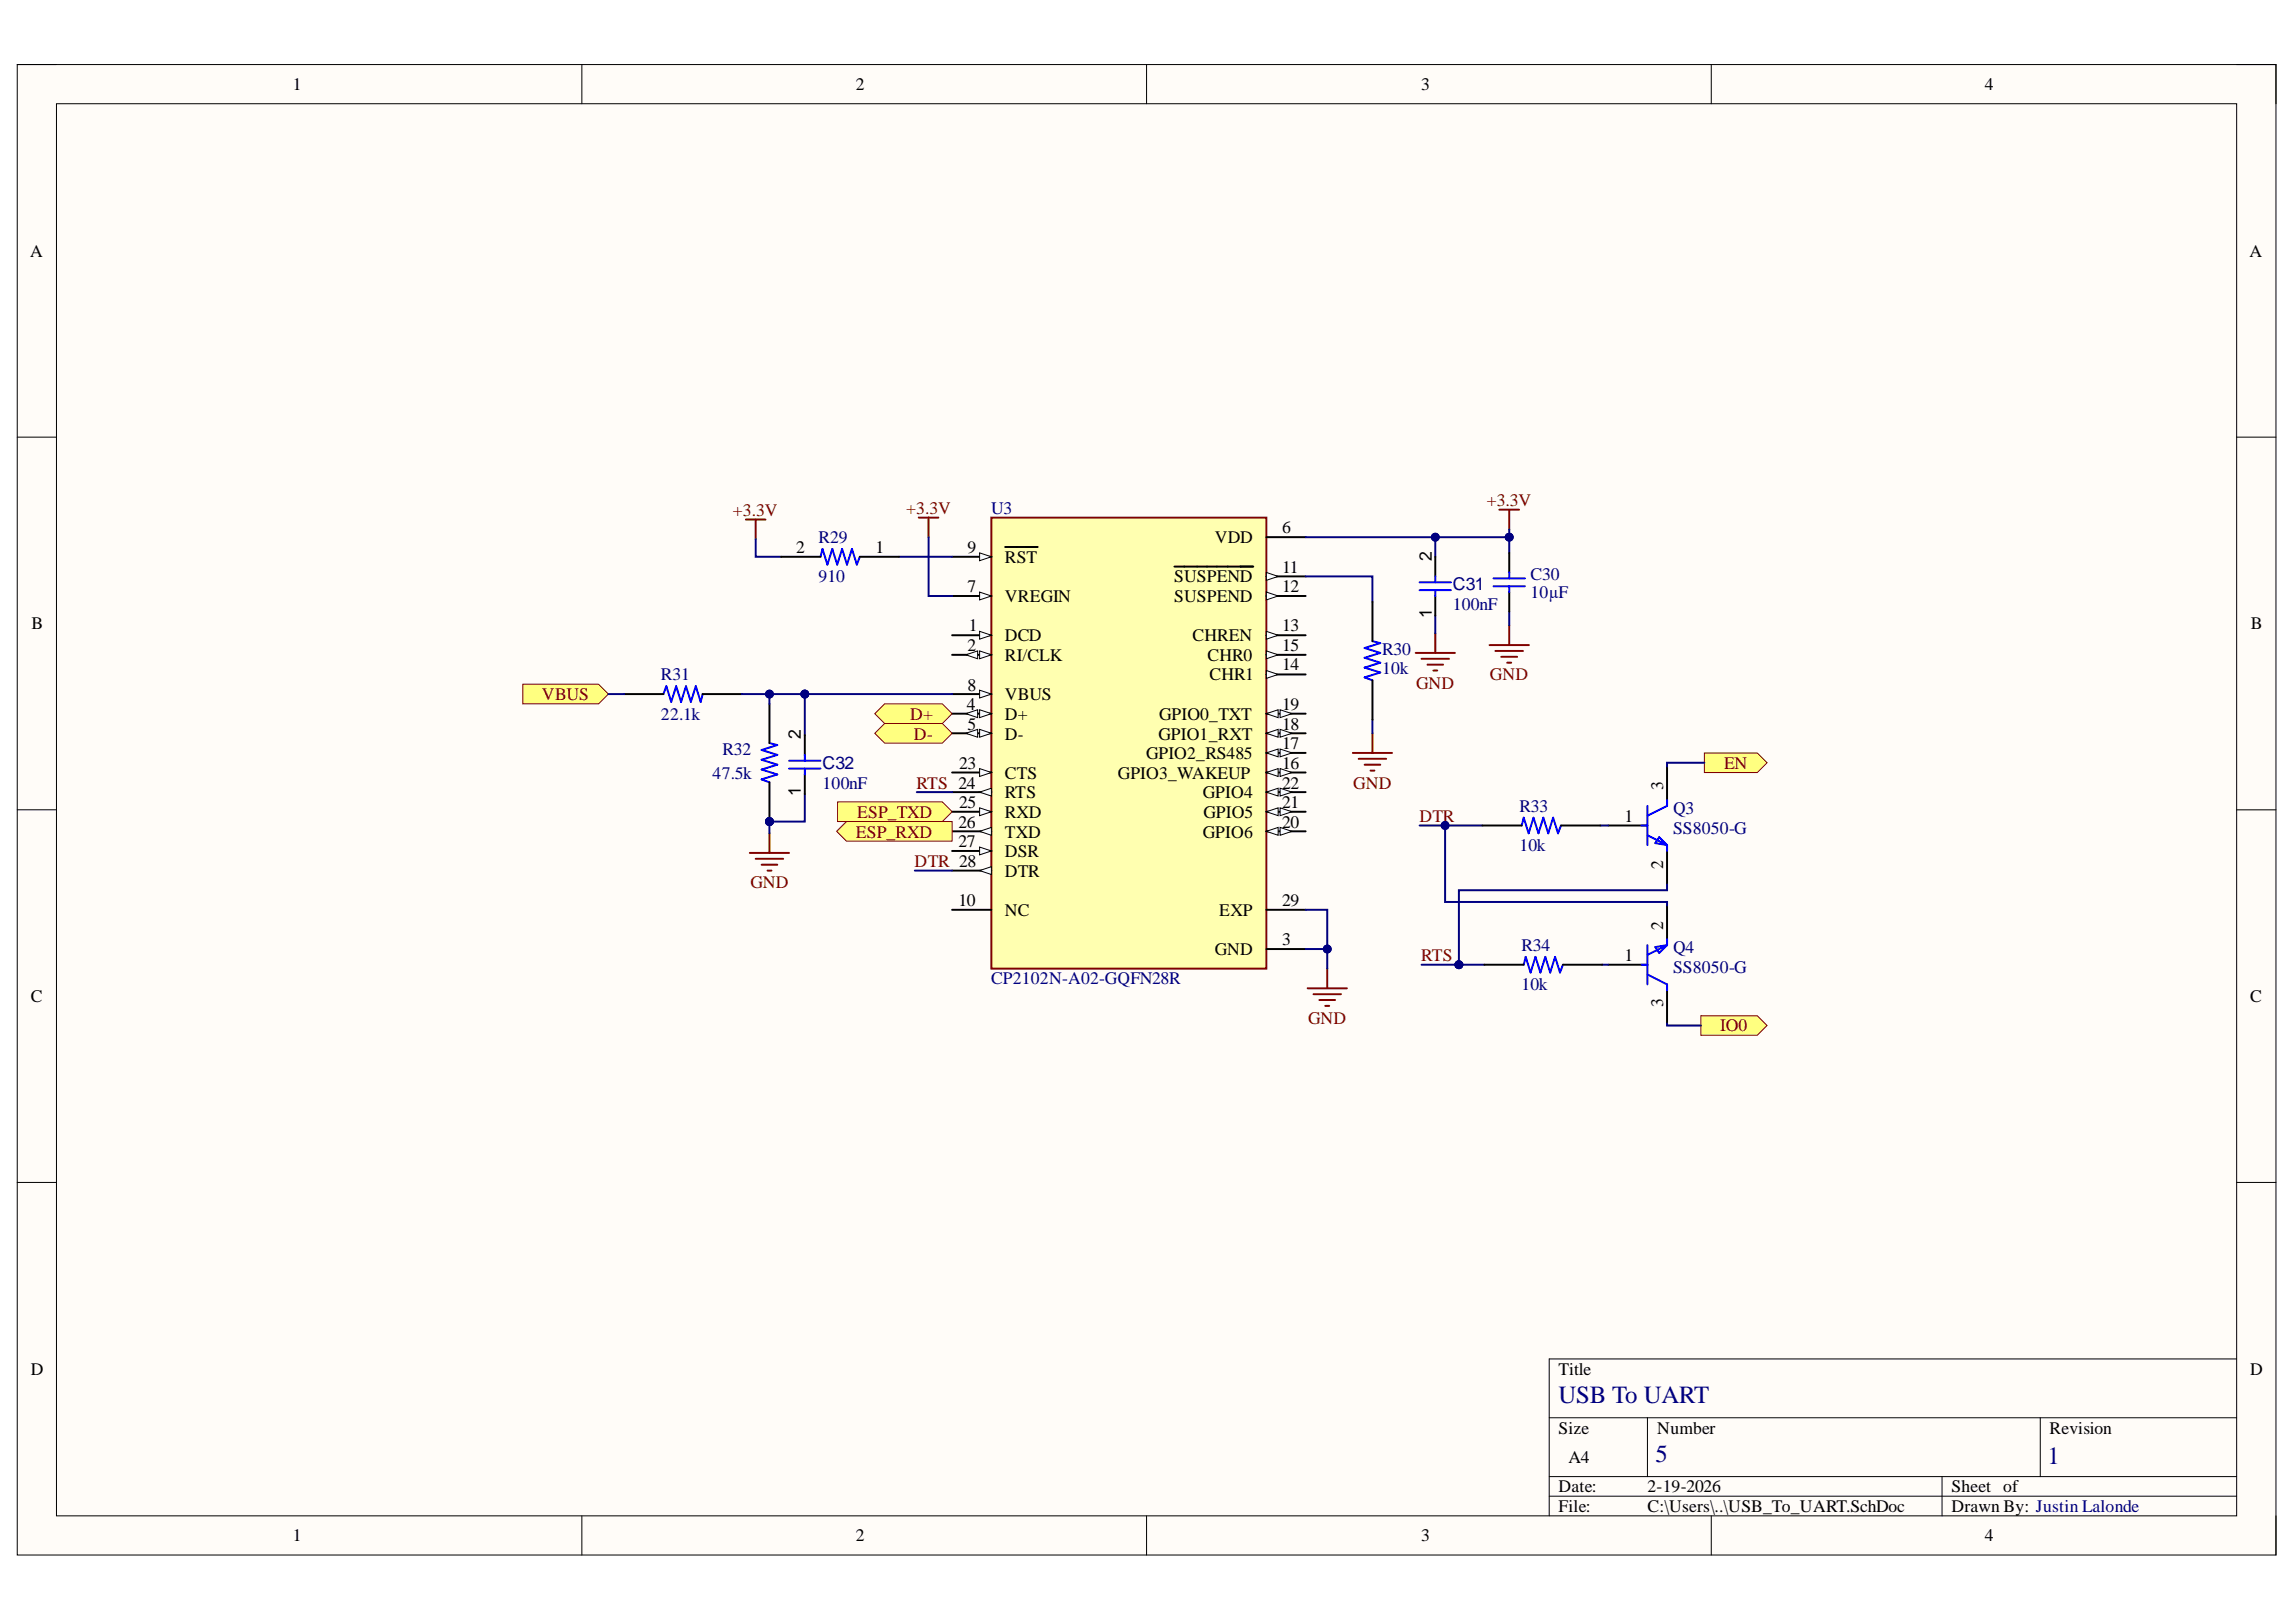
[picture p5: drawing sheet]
<svg xmlns="http://www.w3.org/2000/svg" width="297mm" height="210mm" viewBox="0 0 297 210" stroke-linecap="round" stroke-linejoin="round" font-family="sans-serif">
<defs><g id="words">
<g font-size="3.2" fill="#000080">
<text x="201.6" y="181.6">USB To UART</text>
<text x="214.2" y="189.2">5</text>
<text x="264.9" y="189.4">1</text>
</g>
<g font-size="2.3">
<text x="37.9" y="11.7">1</text>
<text x="110.7" y="11.7">2</text>
<text x="183.9" y="11.7">3</text>
<text x="256.8" y="11.7">4</text>
<text x="3.9" y="33.3">A</text>
<text x="291" y="33.3">A</text>
<text x="103" y="71.6">2</text>
<text x="113.3" y="71.6">1</text>
<text x="125.2" y="71.6">9</text>
<text x="157.2" y="70.3">VDD</text>
<text x="165.9" y="69">6</text>
<text x="125.2" y="76.6">7</text>
<text x="130" y="72.8">RST</text>
<text x="130" y="77.9">VREGIN</text>
<text x="151.9" y="75.4">SUSPEND</text>
<text x="151.9" y="77.9">SUSPEND</text>
<text x="165.9" y="74.1">11</text>
<text x="165.9" y="76.6">12</text>
<text x="185.2" y="72.6" transform="rotate(-90 185.2 72.6)">2</text>
<text x="4.1" y="81.4">B</text>
<text x="125.3" y="81.7">1</text>
<text x="130" y="83">DCD</text>
<text x="154.3" y="83">CHREN</text>
<text x="165.9" y="81.7">13</text>
<text x="185.2" y="80" transform="rotate(-90 185.2 80)">1</text>
<text x="291.2" y="81.4">B</text>
<text x="125.2" y="84.2">2</text>
<text x="125.2" y="89.4">8</text>
<text x="130" y="85.5">RI/CLK</text>
<text x="156.2" y="85.5">CHR0</text>
<text x="156.5" y="88">CHR1</text>
<text x="165.9" y="84.2">15</text>
<text x="165.9" y="86.8">14</text>
<text x="103.6" y="95.6" transform="rotate(-90 103.6 95.6)">2</text>
<text x="125.1" y="91.9">4</text>
<text x="125.2" y="94.5">5</text>
<text x="130" y="90.7">VBUS</text>
<text x="130" y="93.2">D+</text>
<text x="130" y="95.7">D-</text>
<text x="149.9" y="95.7">GPIO1_RXT</text>
<text x="150" y="93.2">GPIO0_TXT</text>
<text x="165.9" y="91.9">19</text>
<text x="165.9" y="94.5">18</text>
<text x="124.1" y="99.5">23</text>
<text x="130" y="100.8">CTS</text>
<text x="144.6" y="100.8">GPIO3_WAKEUP</text>
<text x="148.3" y="98.3">GPIO2_RS485</text>
<text x="165.9" y="97">17</text>
<text x="165.9" y="99.5">16</text>
<text x="103.6" y="103.1" transform="rotate(-90 103.6 103.1)">1</text>
<text x="124" y="107.1">26</text>
<text x="124.1" y="104.6">25</text>
<text x="130" y="103.3">RTS</text>
<text x="130" y="105.9">RXD</text>
<text x="155.6" y="103.3">GPIO4</text>
<text x="155.7" y="105.9">GPIO5</text>
<text x="165.9" y="102.1">22</text>
<text x="165.9" y="104.6">21</text>
<text x="165.9" y="107.1">20</text>
<text x="210.2" y="106.4">1</text>
<text x="215.2" y="102.2" transform="rotate(-90 215.2 102.2)">3</text>
<text x="124" y="109.7">27</text>
<text x="130" y="108.4">TXD</text>
<text x="130" y="110.9">DSR</text>
<text x="130" y="113.5">DTR</text>
<text x="155.6" y="108.4">GPIO6</text>
<text x="215.2" y="112.4" transform="rotate(-90 215.2 112.4)">2</text>
<text x="124" y="117.3">10</text>
<text x="130" y="118.5">NC</text>
<text x="157.7" y="118.5">EXP</text>
<text x="165.9" y="117.3">29</text>
<text x="157.2" y="123.6">GND</text>
<text x="165.9" y="122.3">3</text>
<text x="210.2" y="124.4">1</text>
<text x="215.2" y="120.3" transform="rotate(-90 215.2 120.3)">2</text>
<text x="4" y="129.7">C</text>
<text x="215.2" y="130.4" transform="rotate(-90 215.2 130.4)">3</text>
<text x="291.1" y="129.7">C</text>
<text x="4" y="177.9">D</text>
<text x="201.6" y="177.9">Title</text>
<text x="291.1" y="177.9">D</text>
<text x="201.6" y="185.5">Size</text>
<text x="214.4" y="185.5">Number</text>
<text x="265.2" y="185.5">Revision</text>
<text x="202.9" y="189.3">A4</text>
<text x="201.6" y="193.1">Date:</text>
<text x="201.6" y="195.7">File:</text>
<text x="213.1" y="193.1">2-19-2026</text>
<text x="213.1" y="195.7">C:\Users\..\USB_To_UART.SchDoc</text>
<text x="252.5" y="193.1">Sheet of</text>
<text x="252.5" y="195.7">Drawn By: Justin Lalonde</text>
<text x="37.9" y="199.5">1</text>
<text x="110.7" y="199.5">2</text>
<text x="183.9" y="199.5">3</text>
<text x="256.8" y="199.5">4</text>
</g>
<g font-size="2.3" fill="#800000">
<text x="192.3" y="65.5">+3.3V</text>
<text x="94.8" y="66.7">+3.3V</text>
<text x="117.2" y="66.5">+3.3V</text>
<text x="183.2" y="89.1">GND</text>
<text x="192.8" y="88">GND</text>
<text x="70.1" y="90.7">VBUS</text>
<text x="117.7" y="93.2">D+</text>
<text x="118.2" y="95.7">D-</text>
<text x="223" y="99.5">EN</text>
<text x="110.9" y="105.9">ESP_TXD</text>
<text x="118.6" y="102.1">RTS 24</text>
<text x="175.1" y="102.1">GND</text>
<text x="183.6" y="106.4">DTR</text>
<text x="110.7" y="108.4">ESP_RXD</text>
<text x="118.3" y="112.2">DTR 28</text>
<text x="97.1" y="115">GND</text>
<text x="183.9" y="124.4">RTS</text>
<text x="169.2" y="132.5">GND</text>
<text x="222.5" y="133.5">IO0</text>
</g>
<g font-size="2.3" fill="#000080">
<text x="105.9" y="70.3">R29</text>
<text x="128.2" y="66.5">U3</text>
<text x="105.9" y="75.4">910</text>
<text x="187.9" y="76.4">C31</text>
<text x="198" y="77.4">10µF</text>
<text x="198" y="75.1">C30</text>
<text x="187.9" y="78.9">100nF</text>
<text x="85.5" y="88">R31</text>
<text x="178.8" y="87.3">10k</text>
<text x="178.8" y="84.7">R30</text>
<text x="85.5" y="93.2">22.1k</text>
<text x="92.2" y="100.8">47.5k</text>
<text x="93.5" y="97.7">R32</text>
<text x="106.4" y="99.5">C32</text>
<text x="106.4" y="102.1">100nF</text>
<text x="196.6" y="105.1">R33</text>
<text x="216.4" y="105.3">Q3</text>
<text x="216.4" y="107.9">SS8050-G</text>
<text x="196.6" y="110.2">10k</text>
<text x="196.8" y="123.1">R34</text>
<text x="216.4" y="123.3">Q4</text>
<text x="216.4" y="125.9">SS8050-G</text>
<text x="128.2" y="127.4">CP2102N-A02-GQFN28R</text>
<text x="196.8" y="128.2">10k</text>
</g>
</g></defs>
<path d="M2.2 8.4h292.2v192.8h-292.2z" fill-rule="evenodd" fill="#fffcf8"/>
<path d="M2.2 8.4h292.2v192.8h-292.2z" fill="none" stroke="#000" stroke-width=".13"/>
<path d="M7.3 13.4h282.1v182.8h-282.1z" fill-rule="evenodd" fill="#fffcf8"/>
<g fill="none" stroke="#000" stroke-width=".13">
<path d="M2.2 8.3h5.1M7.3 13.4h282.1v182.8h-282.1zM75.3 8.3v5.1M148.3 8.3v5.1M221.4 8.4v5M289.4 8.4h5v5M2.2 56.6h5.1M289.4 56.6h5M2.2 104.8h5.1M289.4 104.8h5M2.2 153h5.1M289.4 153h5"/>
<path d="M289.4 175.9h-89v20.3M75.3 196.2v5M148.3 196.2v5M200.4 183.5h89M200.4 191.1h89M200.4 193.6h89M213.1 183.5v7.6M221.4 196.2v5M251.2 191.1v5.1M264 183.5v7.6M294.4 196.2v5"/>
</g>
<path d="M128.3 67h35.5v58.4h-35.5z" fill-rule="evenodd" fill="#ffffb0"/>
<path d="M128.3 67h35.5v58.4h-35.5z" fill="none" stroke="#800000" stroke-width=".25"/>
<path d="M123.2 72.1h5.1" fill="none" stroke="#000" stroke-width=".25"/>
<path d="M126.7 71.5l1.6 .6-1.6 .5z" fill="#f8fcff"/>
<path d="M126.7 71.5l1.6 .6-1.6 .5z" fill="none" stroke="#000" stroke-width=".13"/>
<path d="M123.2 77.1h5.1M130 70.8h4.2" fill="none" stroke="#000" stroke-width=".25"/>
<path d="M126.7 76.6l1.6 .5-1.6 .5z" fill="#f8fcff"/>
<path d="M126.7 76.6l1.6 .5-1.6 .5z" fill="none" stroke="#000" stroke-width=".13"/>
<path d="M123.2 82.2h5.1" fill="none" stroke="#000" stroke-width=".25"/>
<path d="M126.7 81.7l1.6 .5-1.6 .5z" fill="#f8fcff"/>
<path d="M126.7 81.7l1.6 .5-1.6 .5z" fill="none" stroke="#000" stroke-width=".13"/>
<path d="M123.2 84.7h5.1" fill="none" stroke="#000" stroke-width=".25"/>
<path d="M126.7 84.2l1.6 .5-1.6 .5z" fill="#f8fcff"/>
<path d="M126.7 84.2l1.6 .5-1.6 .5z" fill="none" stroke="#000" stroke-width=".13"/>
<path d="M125 84.7l1.5-.5v1z" fill="#f8fcff"/>
<path d="M125 84.7l1.5-.5v1z" fill="none" stroke="#000" stroke-width=".13"/>
<path d="M123.2 89.8h5.1" fill="none" stroke="#000" stroke-width=".25"/>
<path d="M126.7 89.3l1.6 .5-1.6 .5z" fill="#f8fcff"/>
<path d="M126.7 89.3l1.6 .5-1.6 .5z" fill="none" stroke="#000" stroke-width=".13"/>
<path d="M123.2 92.4h5.1" fill="none" stroke="#000" stroke-width=".25"/>
<path d="M126.7 91.8l1.6 .6-1.6 .5z" fill="#f8fcff"/>
<path d="M126.7 91.8l1.6 .6-1.6 .5z" fill="none" stroke="#000" stroke-width=".13"/>
<path d="M125 92.4l1.5-.6v1.1z" fill="#f8fcff"/>
<path d="M125 92.4l1.5-.6v1.1z" fill="none" stroke="#000" stroke-width=".13"/>
<path d="M123.2 94.9h5.1" fill="none" stroke="#000" stroke-width=".25"/>
<path d="M126.7 94.4l1.6 .5-1.6 .5z" fill="#f8fcff"/>
<path d="M126.7 94.4l1.6 .5-1.6 .5z" fill="none" stroke="#000" stroke-width=".13"/>
<path d="M125 94.9l1.5-.5v1z" fill="#f8fcff"/>
<path d="M125 94.9l1.5-.5v1z" fill="none" stroke="#000" stroke-width=".13"/>
<path d="M123.2 100h5.1" fill="none" stroke="#000" stroke-width=".25"/>
<path d="M126.7 99.5l1.6 .5-1.6 .5z" fill="#f8fcff"/>
<path d="M126.7 99.5l1.6 .5-1.6 .5z" fill="none" stroke="#000" stroke-width=".13"/>
<path d="M123.2 102.5h5.1" fill="none" stroke="#000" stroke-width=".25"/>
<path d="M126.7 102.5l1.6-.5v1z" fill="#f8fcff"/>
<path d="M126.7 102.5l1.6-.5v1z" fill="none" stroke="#000" stroke-width=".13"/>
<path d="M123.2 105h5.1" fill="none" stroke="#000" stroke-width=".25"/>
<path d="M126.7 104.5l1.6 .5-1.6 .6z" fill="#f8fcff"/>
<path d="M126.7 104.5l1.6 .5-1.6 .6z" fill="none" stroke="#000" stroke-width=".13"/>
<path d="M123.2 107.6h5.1" fill="none" stroke="#000" stroke-width=".25"/>
<path d="M126.7 107.6l1.6-.5v1z" fill="#f8fcff"/>
<path d="M126.7 107.6l1.6-.5v1z" fill="none" stroke="#000" stroke-width=".13"/>
<path d="M123.2 110.1h5.1" fill="none" stroke="#000" stroke-width=".25"/>
<path d="M126.7 109.6l1.6 .5-1.6 .5z" fill="#f8fcff"/>
<path d="M126.7 109.6l1.6 .5-1.6 .5z" fill="none" stroke="#000" stroke-width=".13"/>
<path d="M123.2 112.7h5.1" fill="none" stroke="#000" stroke-width=".25"/>
<path d="M126.7 112.7l1.6-.5v1z" fill="#f8fcff"/>
<path d="M126.7 112.7l1.6-.5v1z" fill="none" stroke="#000" stroke-width=".13"/>
<path d="M163.8 69.5h5.1M163.8 74.6h5.1M123.2 117.7h5.1" fill="none" stroke="#000" stroke-width=".25"/>
<path d="M163.8 74.1l1.6 .5-1.6 .5z" fill="#f8fcff"/>
<path d="M163.8 74.1l1.6 .5-1.6 .5z" fill="none" stroke="#000" stroke-width=".13"/>
<path d="M151.9 73.3h10.2M163.8 77.1h5.1" fill="none" stroke="#000" stroke-width=".25"/>
<path d="M163.8 76.6l1.6 .5-1.6 .5z" fill="#f8fcff"/>
<path d="M163.8 76.6l1.6 .5-1.6 .5z" fill="none" stroke="#000" stroke-width=".13"/>
<path d="M163.8 82.2h5.1" fill="none" stroke="#000" stroke-width=".25"/>
<path d="M163.8 81.7l1.6 .5-1.6 .5z" fill="#f8fcff"/>
<path d="M163.8 81.7l1.6 .5-1.6 .5z" fill="none" stroke="#000" stroke-width=".13"/>
<path d="M163.8 84.7h5.1" fill="none" stroke="#000" stroke-width=".25"/>
<path d="M163.8 84.2l1.6 .5-1.6 .5z" fill="#f8fcff"/>
<path d="M163.8 84.2l1.6 .5-1.6 .5z" fill="none" stroke="#000" stroke-width=".13"/>
<path d="M163.8 87.3h5.1" fill="none" stroke="#000" stroke-width=".25"/>
<path d="M163.8 86.8l1.6 .5-1.6 .5z" fill="#f8fcff"/>
<path d="M163.8 86.8l1.6 .5-1.6 .5z" fill="none" stroke="#000" stroke-width=".13"/>
<path d="M163.8 92.4h5.1" fill="none" stroke="#000" stroke-width=".25"/>
<path d="M163.8 92.4l1.6-.6v1.1z" fill="#f8fcff"/>
<path d="M163.8 92.4l1.6-.6v1.1z" fill="none" stroke="#000" stroke-width=".13"/>
<path d="M165.6 91.8l1.5 .6-1.5 .5z" fill="#f8fcff"/>
<path d="M165.6 91.8l1.5 .6-1.5 .5z" fill="none" stroke="#000" stroke-width=".13"/>
<path d="M163.8 94.9h5.1" fill="none" stroke="#000" stroke-width=".25"/>
<path d="M163.8 94.9l1.6-.5v1z" fill="#f8fcff"/>
<path d="M163.8 94.9l1.6-.5v1z" fill="none" stroke="#000" stroke-width=".13"/>
<path d="M165.6 94.4l1.5 .5-1.5 .5z" fill="#f8fcff"/>
<path d="M165.6 94.4l1.5 .5-1.5 .5z" fill="none" stroke="#000" stroke-width=".13"/>
<path d="M163.8 97.4h5.1" fill="none" stroke="#000" stroke-width=".25"/>
<path d="M163.8 97.4l1.6-.5v1z" fill="#f8fcff"/>
<path d="M163.8 97.4l1.6-.5v1z" fill="none" stroke="#000" stroke-width=".13"/>
<path d="M165.6 96.9l1.5 .5-1.5 .5z" fill="#f8fcff"/>
<path d="M165.6 96.9l1.5 .5-1.5 .5z" fill="none" stroke="#000" stroke-width=".13"/>
<path d="M163.8 100h5.1" fill="none" stroke="#000" stroke-width=".25"/>
<path d="M163.8 100l1.6-.5v1z" fill="#f8fcff"/>
<path d="M163.8 100l1.6-.5v1z" fill="none" stroke="#000" stroke-width=".13"/>
<path d="M165.6 99.5l1.5 .5-1.5 .5z" fill="#f8fcff"/>
<path d="M165.6 99.5l1.5 .5-1.5 .5z" fill="none" stroke="#000" stroke-width=".13"/>
<path d="M163.8 102.5h5.1" fill="none" stroke="#000" stroke-width=".25"/>
<path d="M163.8 102.5l1.6-.5v1z" fill="#f8fcff"/>
<path d="M163.8 102.5l1.6-.5v1z" fill="none" stroke="#000" stroke-width=".13"/>
<path d="M165.6 102l1.5 .5-1.5 .5z" fill="#f8fcff"/>
<path d="M165.6 102l1.5 .5-1.5 .5z" fill="none" stroke="#000" stroke-width=".13"/>
<path d="M163.8 105h5.1" fill="none" stroke="#000" stroke-width=".25"/>
<path d="M163.8 105l1.6-.5v1.1z" fill="#f8fcff"/>
<path d="M163.8 105l1.6-.5v1.1z" fill="none" stroke="#000" stroke-width=".13"/>
<path d="M165.6 104.5l1.5 .5-1.5 .6z" fill="#f8fcff"/>
<path d="M165.6 104.5l1.5 .5-1.5 .6z" fill="none" stroke="#000" stroke-width=".13"/>
<path d="M163.8 107.6h5.1" fill="none" stroke="#000" stroke-width=".25"/>
<path d="M163.8 107.6l1.6-.5v1z" fill="#f8fcff"/>
<path d="M163.8 107.6l1.6-.5v1z" fill="none" stroke="#000" stroke-width=".13"/>
<path d="M165.6 107.1l1.5 .5-1.5 .5z" fill="#f8fcff"/>
<path d="M165.6 107.1l1.5 .5-1.5 .5z" fill="none" stroke="#000" stroke-width=".13"/>
<path d="M163.8 117.7h5.1M163.8 122.8h5.1" fill="none" stroke="#000" stroke-width=".25"/>
<path d="M96.5 67.2h2.5M97.8 67.2v2.6M118.9 67h2.5M120.1 67v2.5" fill="none" stroke="#800000" stroke-width=".25"/>
<path d="M113.2 94.9l1.2-1.3h7.5l1.3 1.3-1.3 1.3h-7.5z" fill-rule="evenodd" fill="#ffff80"/>
<path d="M113.2 94.9l1.2-1.3h7.5l1.3 1.3-1.3 1.3h-7.5z" fill="none" stroke="#800000" stroke-width=".13"/>
<path d="M113.2 92.4l1.2-1.3h7.5l1.3 1.3-1.3 1.2h-7.5z" fill-rule="evenodd" fill="#ffff80"/>
<path d="M113.2 92.4l1.2-1.3h7.5l1.3 1.3-1.3 1.2h-7.5z" fill="none" stroke="#800000" stroke-width=".13"/>
<path d="M97 110.4h5.1M97.8 111.1h3.5M98.5 111.9h2.1M99.3 112.7h.5M99.5 107.8v2.6" fill="none" stroke="#800000" stroke-width=".25"/>
<path d="M67.6 88.5h9.8l1.3 1.3-1.3 1.3h-9.8z" fill-rule="evenodd" fill="#ffff80"/>
<path d="M67.6 88.5h9.8l1.3 1.3-1.3 1.3h-9.8z" fill="none" stroke="#800000" stroke-width=".13"/>
<path d="M108.4 103.8h13.5l1.3 1.2-1.3 1.3h-13.5z" fill-rule="evenodd" fill="#ffff80"/>
<path d="M108.4 103.8h13.5l1.3 1.2-1.3 1.3h-13.5z" fill="none" stroke="#800000" stroke-width=".13"/>
<path d="M108.2 107.6l1.3-1.3h13.7v2.6h-13.7z" fill-rule="evenodd" fill="#ffff80"/>
<path d="M108.2 107.6l1.3-1.3h13.7v2.6h-13.7z" fill="none" stroke="#800000" stroke-width=".13"/>
<path d="M175 97.4h5.1M175.8 98.2h3.5M176.5 99h2.1M177.3 99.7h.5M177.6 94.9v2.5M169.2 127.9h5.1M169.9 128.7h3.6M170.7 129.4h2M171.5 130.2h.5M171.7 125.4v2.5" fill="none" stroke="#800000" stroke-width=".25"/>
<path d="M220.5 97.4h6.8l1.3 1.3-1.3 1.3h-6.8z" fill-rule="evenodd" fill="#ffff80"/>
<path d="M220.5 97.4h6.8l1.3 1.3-1.3 1.3h-6.8z" fill="none" stroke="#800000" stroke-width=".13"/>
<path d="M220 131.4h7.3l1.3 1.3-1.3 1.3h-7.3z" fill-rule="evenodd" fill="#ffff80"/>
<path d="M220 131.4h7.3l1.3 1.3-1.3 1.3h-7.3z" fill="none" stroke="#800000" stroke-width=".13"/>
<path d="M194 66h2.5M195.3 66v2.5M183.1 84.5h5.1M183.9 85.3h3.6M184.7 86h2M185.4 86.8h.5M185.7 82v2.5M192.7 83.5h5.1M193.5 84.2h3.5M194.2 85h2.1M195 85.8h.5M195.3 80.9v2.6" fill="none" stroke="#800000" stroke-width=".25"/>
<path d="M80.7 89.8h5.1M90.9 89.8h5.1M215.7 99.2v5.1M208 106.8h5.1M215.7 109.4v5M215.7 117.2v5.1M208 124.8h5.1M215.7 127.4v5.1" fill="none" stroke="#000" stroke-width=".25"/>
<g fill="none" stroke="#00f" stroke-width=".25">
<path d="M85.8 89.8l.4-1 .6 2 .7-2 .6 2 .6-2 .7 2 .6-2 .6 2 .3-1M212.4 106.8h.7M213.1 104.3v5.1M213.1 108.1l2.6 1.3M214.7 108.3l1 1.1-1.6-.3zM215.7 103.5v.8l-2.6 1.3M215.7 109.4v.7M212.4 124.8h.7M213.1 122.3v5.1M213.1 126.1l2.6 1.3v.7M214.1 122.6l1.6-.3-1 1zM215.7 121.5v.8"/>
<path d="M215.7 122.3l-2.6 1.3"/>
</g>
<circle cx="99.5" cy="106.3" r=".51" fill="#000080"/>
<circle cx="99.5" cy="106.3" r=".51" fill="none" stroke="#000080" stroke-width=".13"/>
<path d="M99.5 96.2l1.1 .2-2.1 .7 2.1 .6-2.1 .6 2.1 .7-2.1 .6 2.1 .6-2.1 .7 1 .3" fill="none" stroke="#00f" stroke-width=".25"/>
<path d="M99.5 101.2v5.1" fill="none" stroke="#000" stroke-width=".25"/>
<circle cx="99.5" cy="106.3" r=".51" fill="#000080"/>
<circle cx="99.5" cy="106.3" r=".51" fill="none" stroke="#000080" stroke-width=".13"/>
<path d="M99.5 91.1v5.1" fill="none" stroke="#000" stroke-width=".25"/>
<path d="M120.1 69.5v7.6h3.1M99.5 106.3v1.5" fill="none" stroke="#000080" stroke-width=".25"/>
<circle cx="99.5" cy="106.3" r=".51" fill="#000080"/>
<circle cx="99.5" cy="106.3" r=".51" fill="none" stroke="#000080" stroke-width=".13"/>
<path d="M99.5 89.8v1.3M118.3 112.7h4.9M118.6 102.5h4.6" fill="none" stroke="#000080" stroke-width=".25"/>
<circle cx="99.5" cy="89.8" r=".51" fill="#000080"/>
<circle cx="99.5" cy="89.8" r=".51" fill="none" stroke="#000080" stroke-width=".13"/>
<path d="M168.9 117.7h2.8v7.7" fill="none" stroke="#000080" stroke-width=".25"/>
<circle cx="171.7" cy="122.8" r=".51" fill="#000080"/>
<circle cx="171.7" cy="122.8" r=".51" fill="none" stroke="#000080" stroke-width=".13"/>
<path d="M168.9 122.8h2.8" fill="none" stroke="#000080" stroke-width=".25"/>
<circle cx="171.7" cy="122.8" r=".51" fill="#000080"/>
<circle cx="171.7" cy="122.8" r=".51" fill="none" stroke="#000080" stroke-width=".13"/>
<path d="M207 106.8h1M183.9 124.8h4.8M207.3 124.8h.7" fill="none" stroke="#000080" stroke-width=".25"/>
<circle cx="188.7" cy="124.8" r=".51" fill="#000080"/>
<circle cx="188.7" cy="124.8" r=".51" fill="none" stroke="#000080" stroke-width=".13"/>
<path d="M220.5 98.7h-4.8v.5M187 106.8v9.9h28.7v.5M215.7 132.5v.2h4.3" fill="none" stroke="#000080" stroke-width=".25"/>
<circle cx="187" cy="106.8" r=".51" fill="#000080"/>
<circle cx="187" cy="106.8" r=".51" fill="none" stroke="#000080" stroke-width=".13"/>
<path d="M215.7 114.4v.8h-27v9.6" fill="none" stroke="#000080" stroke-width=".25"/>
<circle cx="188.7" cy="124.8" r=".51" fill="#000080"/>
<circle cx="188.7" cy="124.8" r=".51" fill="none" stroke="#000080" stroke-width=".13"/>
<path d="M96 89.8h8.1" fill="none" stroke="#000080" stroke-width=".25"/>
<circle cx="104.1" cy="89.8" r=".51" fill="#000080"/>
<circle cx="104.1" cy="89.8" r=".51" fill="none" stroke="#000080" stroke-width=".13"/>
<circle cx="99.5" cy="89.8" r=".51" fill="#000080"/>
<circle cx="99.5" cy="89.8" r=".51" fill="none" stroke="#000080" stroke-width=".13"/>
<path d="M195.3 79.2v1.7M78.7 89.8h2M183.7 106.8h8.1" fill="none" stroke="#000080" stroke-width=".25"/>
<circle cx="187" cy="106.8" r=".51" fill="#000080"/>
<circle cx="187" cy="106.8" r=".51" fill="none" stroke="#000080" stroke-width=".13"/>
<path d="M188.7 124.8h3.3" fill="none" stroke="#000080" stroke-width=".25"/>
<circle cx="188.7" cy="124.8" r=".51" fill="#000080"/>
<circle cx="188.7" cy="124.8" r=".51" fill="none" stroke="#000080" stroke-width=".13"/>
<path d="M168.9 74.6h8.7v3.3M168.9 69.5h16.8M185.7 79.7v2.3" fill="none" stroke="#000080" stroke-width=".25"/>
<circle cx="185.7" cy="69.5" r=".51" fill="#000080"/>
<circle cx="185.7" cy="69.5" r=".51" fill="none" stroke="#000080" stroke-width=".13"/>
<path d="M97.8 69.8v2.3h3.3M116.3 72.1h6.9M104.1 89.8h19.1" fill="none" stroke="#000080" stroke-width=".25"/>
<circle cx="104.1" cy="89.8" r=".51" fill="#000080"/>
<circle cx="104.1" cy="89.8" r=".51" fill="none" stroke="#000080" stroke-width=".13"/>
<path d="M104.1 102.8v3.5h-4.6" fill="none" stroke="#000080" stroke-width=".25"/>
<circle cx="99.5" cy="106.3" r=".51" fill="#000080"/>
<circle cx="99.5" cy="106.3" r=".51" fill="none" stroke="#000080" stroke-width=".13"/>
<path d="M104.1 89.8v5.3" fill="none" stroke="#000080" stroke-width=".25"/>
<circle cx="104.1" cy="89.8" r=".51" fill="#000080"/>
<circle cx="104.1" cy="89.8" r=".51" fill="none" stroke="#000080" stroke-width=".13"/>
<path d="M195.3 68.5v1M177.6 93.1v1.8" fill="none" stroke="#000080" stroke-width=".25"/>
<circle cx="195.2" cy="69.5" r=".51" fill="#000080"/>
<circle cx="195.2" cy="69.5" r=".51" fill="none" stroke="#000080" stroke-width=".13"/>
<path d="M195.3 71.5v-2h-9.6v2.6" fill="none" stroke="#000080" stroke-width=".25"/>
<circle cx="185.7" cy="69.5" r=".51" fill="#000080"/>
<circle cx="185.7" cy="69.5" r=".51" fill="none" stroke="#000080" stroke-width=".13"/>
<circle cx="195.2" cy="69.5" r=".51" fill="#000080"/>
<circle cx="195.2" cy="69.5" r=".51" fill="none" stroke="#000080" stroke-width=".13"/>
<g fill="none" stroke="#000" stroke-width=".25">
<path d="M101.1 72.1h5.1M111.2 72.1h5.1M177.6 77.9v5.1M185.7 72.1v2.5M185.7 77.1v2.6M195.3 71.5v2.6M195.3 76.6v2.6M104.1 95.1v2.6M177.6 88v5.1M104.1 100.2v2.6M191.8 106.8h5.1M201.9 106.8h5.1"/>
<path d="M192 124.8h5.1M202.2 124.8h5.1"/>
</g>
<g fill="none" stroke="#00f" stroke-width=".25">
<path d="M106.2 72.1l.2-1.1 .6 2.1 .7-2.1 .6 2.1 .6-2.1 .7 2.1 .6-2.1 .7 2.1 .3-1M183.7 75.4h4M183.7 76.4h4M185.7 74.6v.8M185.7 76.4v.7M193.2 75.9h4.1M193.2 74.9h4.1M195.3 74.1v.8M195.3 75.9v.7M102.1 98.4h4.1M102.1 99.5h4.1M104.1 97.7v.7"/>
<path d="M104.1 99.5v.7M177.6 83l1 .2-2.1 .7 2.1 .6-2.1 .6 2.1 .7-2.1 .6 2.1 .6-2.1 .7 1.1 .3M196.9 106.8l.2-1 .7 2 .6-2 .6 2 .7-2 .6 2 .6-2 .7 2 .3-1M197.1 124.8l.3-1 .6 2.1 .6-2.1 .7 2.1 .6-2.1 .7 2.1 .6-2.1 .6 2.1 .4-1.1"/>
</g>
<use href="#words"/>
</svg>
